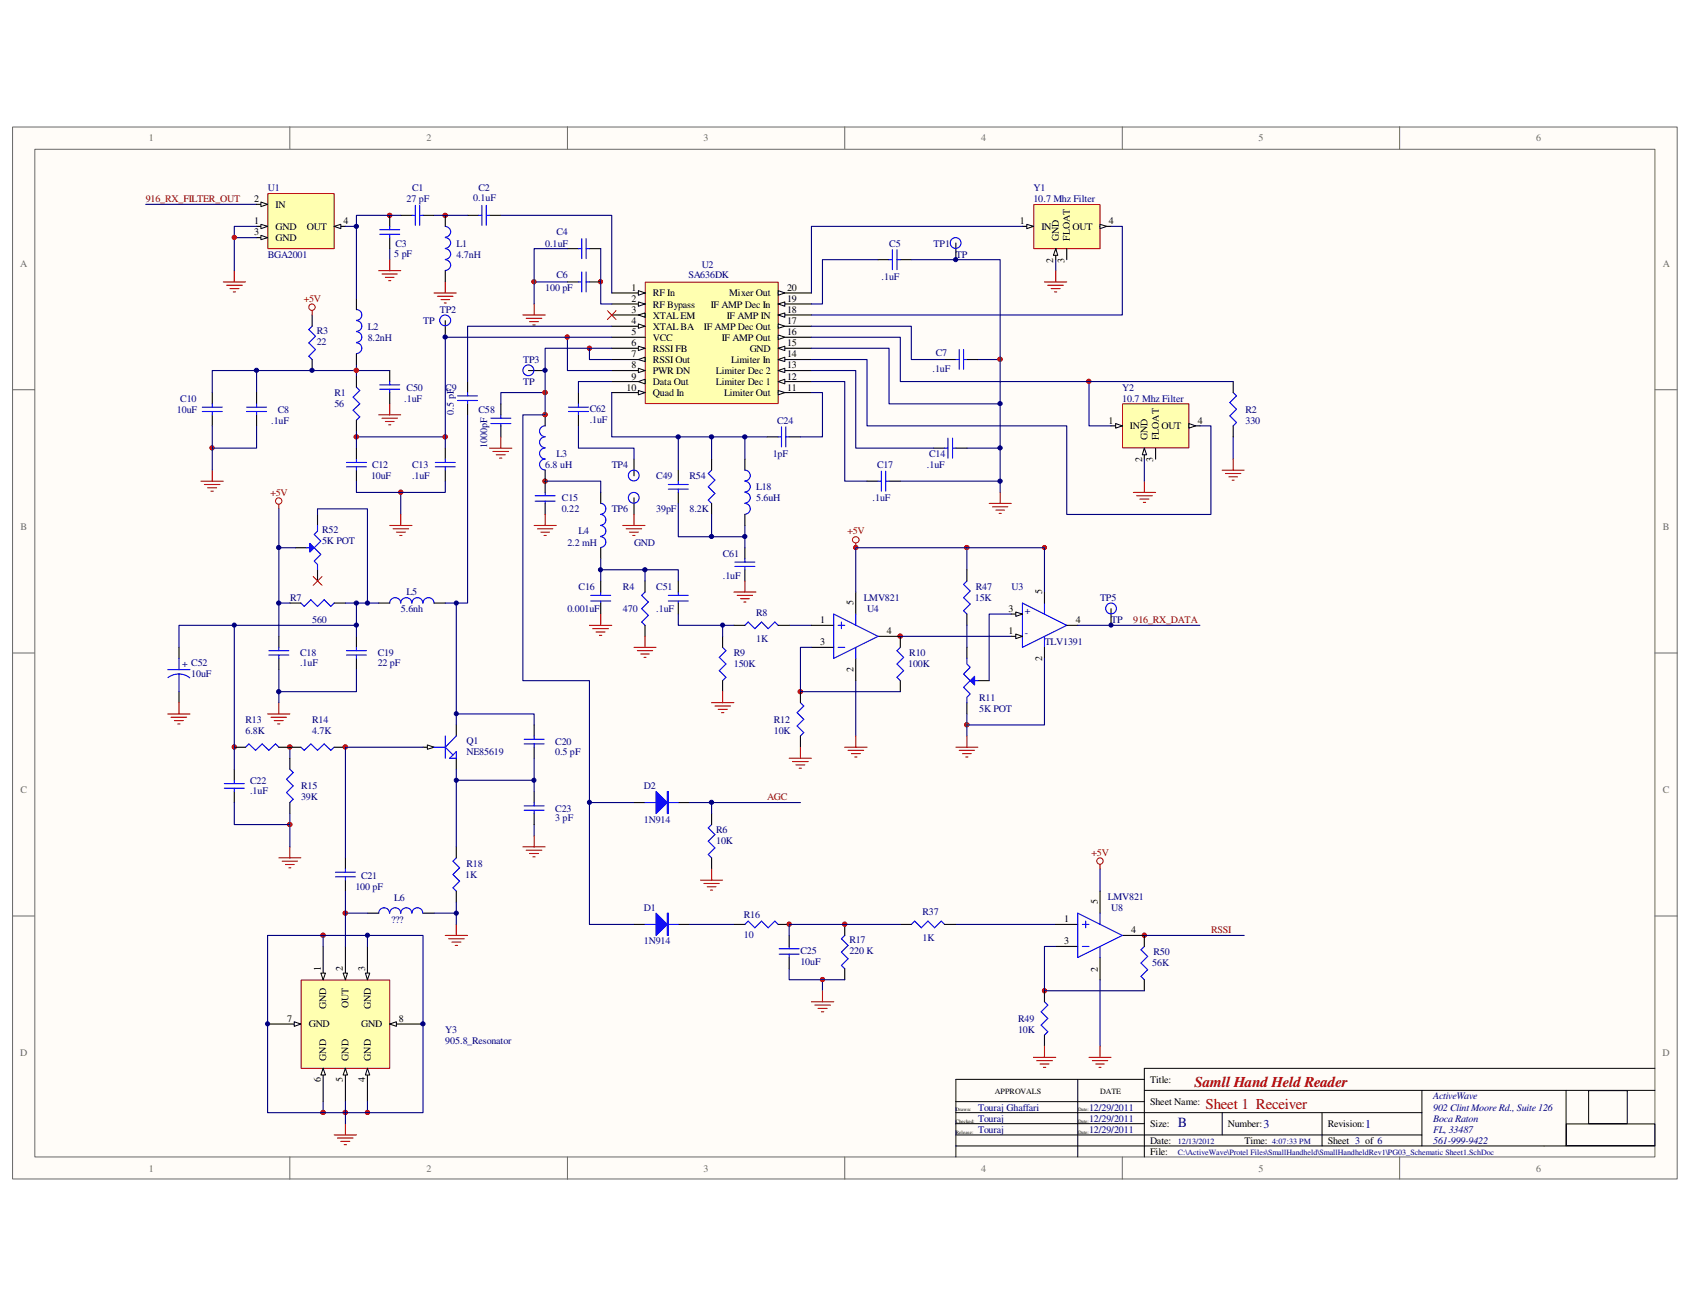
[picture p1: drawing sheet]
<svg xmlns="http://www.w3.org/2000/svg" width="279mm" height="216mm" viewBox="0 0 279 216" stroke-linecap="round" stroke-linejoin="round" font-family="sans-serif">
<defs><g id="words">
<g font-size="2.5" fill="#800000">
<text x="197.5" y="179.7">Samll Hand Held Reader</text>
<text x="199.3" y="183.4">Sheet 1 Receiver</text>
</g>
<text font-size="2.3" fill="#000080" x="194.7" y="186.4">B</text>
<g font-size="2" fill="#000080">
<text x="208.9" y="186.4">3</text>
<text x="225.7" y="186.4">1</text>
</g>
<g font-size="1.7" fill="#696969">
<text x="24.6" y="23.4">1</text>
<text x="70.5" y="23.4">2</text>
<text x="116.3" y="23.4">3</text>
<text x="162.2" y="23.4">4</text>
<text x="208.1" y="23.4">5</text>
<text x="254" y="23.4">6</text>
<text x="3.3" y="44.2">A</text>
<text x="274.9" y="44.2">A</text>
<text x="3.4" y="87.6">B</text>
<text x="274.9" y="87.6">B</text>
<text x="3.4" y="131.1">C</text>
<text x="274.9" y="131.1">C</text>
<text x="3.3" y="174.6">D</text>
<text x="274.9" y="174.6">D</text>
<text x="24.6" y="193.7">1</text>
<text x="70.5" y="193.7">2</text>
<text x="116.3" y="193.7">3</text>
<text x="162.2" y="193.7">4</text>
<text x="208.1" y="193.7">5</text>
<text x="254" y="193.7">6</text>
</g>
<g font-size="1.7" fill="#800000">
<text x="24.1" y="33.4">916_RX_FILTER_OUT</text>
<text x="187.4" y="103">916_RX_DATA</text>
<text x="126.8" y="132.3">AGC</text>
<text x="200.2" y="154.3">RSSI</text>
</g>
<g font-size="1.7">
<text x="42" y="33.4">2</text>
<text x="45.6" y="34.3">IN</text>
<text x="42" y="37.1">1</text>
<text x="42" y="38.9">3</text>
<text x="45.6" y="38">GND</text>
<text x="45.6" y="39.8">GND</text>
<text x="50.7" y="38">OUT</text>
<text x="56.8" y="37.1">4</text>
<text x="168.6" y="37.1">1</text>
<text x="172.2" y="38">IN</text>
<text x="175" y="39.8" transform="rotate(-90 175 39.8)">GND</text>
<text x="176.9" y="39.8" transform="rotate(-90 176.9 39.8)">FLOAT</text>
<text x="177.3" y="38">OUT</text>
<text x="183.3" y="37.1">4</text>
<text x="174.1" y="43.4" transform="rotate(-90 174.1 43.4)">2</text>
<text x="176" y="43.4" transform="rotate(-90 176 43.4)">3</text>
<text x="104.4" y="48.1">1</text>
<text x="104.4" y="49.9">2</text>
<text x="104.4" y="51.7">3</text>
<text x="104.4" y="53.6">4</text>
<text x="107.9" y="49">RF In</text>
<text x="107.9" y="50.8">RF Bypass</text>
<text x="107.9" y="52.7">XTAL EM</text>
<text x="117.5" y="50.8">IF AMP Dec In</text>
<text x="120.1" y="52.7">IF AMP IN</text>
<text x="120.6" y="49">Mixer Out</text>
<text x="130.1" y="53.6">17</text>
<text x="130.1" y="51.7">18</text>
<text x="130.1" y="49.9">19</text>
<text x="130.1" y="48.1">20</text>
<text x="104.4" y="55.4">5</text>
<text x="104.4" y="57.2">6</text>
<text x="104.4" y="59.1">7</text>
<text x="107.9" y="54.5">XTAL BA</text>
<text x="107.9" y="56.3">VCC</text>
<text x="107.9" y="58.2">RSSI FB</text>
<text x="107.9" y="60">RSSI Out</text>
<text x="116.4" y="54.5">IF AMP Dec Out</text>
<text x="119.3" y="56.3">IF AMP Out</text>
<text x="120.9" y="60">Limiter In</text>
<text x="124" y="58.2">GND</text>
<text x="130.1" y="55.4">16</text>
<text x="130.1" y="59.1">14</text>
<text x="130.1" y="57.2">15</text>
<text x="103.6" y="64.6">10</text>
<text x="104.4" y="60.9">8</text>
<text x="104.4" y="62.7">9</text>
<text x="107.9" y="61.8">PWR DN</text>
<text x="107.9" y="63.6">Data Out</text>
<text x="107.9" y="65.5">Quad In</text>
<text x="118.4" y="63.6">Limiter Dec 1</text>
<text x="118.4" y="61.8">Limiter Dec 2</text>
<text x="119.7" y="65.5">Limiter Out</text>
<text x="130.1" y="62.7">12</text>
<text x="130.1" y="60.9">13</text>
<text x="130.1" y="64.6">11</text>
<text x="183.3" y="70.1">1</text>
<text x="186.8" y="71">IN</text>
<text x="192" y="71">OUT</text>
<text x="198" y="70.1">4</text>
<text x="188.8" y="76.4" transform="rotate(-90 188.8 76.4)">2</text>
<text x="189.7" y="72.8" transform="rotate(-90 189.7 72.8)">GND</text>
<text x="190.6" y="76.4" transform="rotate(-90 190.6 76.4)">3</text>
<text x="191.6" y="72.8" transform="rotate(-90 191.6 72.8)">FLOAT</text>
<text x="141.1" y="100.1" transform="rotate(-90 141.1 100.1)">5</text>
<text x="166.8" y="101.2">3</text>
<text x="172.3" y="98.3" transform="rotate(-90 172.3 98.3)">5</text>
<text x="135.6" y="106.7">3</text>
<text x="135.6" y="103">1</text>
<text x="146.6" y="104.9">4</text>
<text x="166.8" y="104.9">1</text>
<text x="177.8" y="103">4</text>
<text x="141.1" y="111.2" transform="rotate(-90 141.1 111.2)">2</text>
<text x="172.3" y="109.3" transform="rotate(-90 172.3 109.3)">2</text>
<text x="181.5" y="149.5" transform="rotate(-90 181.5 149.5)">5</text>
<text x="175.9" y="152.4">1</text>
<text x="187" y="154.3">4</text>
<text x="53" y="160.5" transform="rotate(-90 53 160.5)">1</text>
<text x="56.7" y="160.5" transform="rotate(-90 56.7 160.5)">2</text>
<text x="60.4" y="160.5" transform="rotate(-90 60.4 160.5)">3</text>
<text x="175.9" y="156.1">3</text>
<text x="181.5" y="160.6" transform="rotate(-90 181.5 160.6)">2</text>
<text x="53.9" y="166.8" transform="rotate(-90 53.9 166.8)">GND</text>
<text x="57.6" y="166.7" transform="rotate(-90 57.6 166.7)">OUT</text>
<text x="61.3" y="166.8" transform="rotate(-90 61.3 166.8)">GND</text>
<text x="47.5" y="169">7</text>
<text x="51.1" y="169.8">GND</text>
<text x="59.7" y="169.8">GND</text>
<text x="65.9" y="169">8</text>
<text x="53" y="178.9" transform="rotate(-90 53 178.9)">6</text>
<text x="53.9" y="175.3" transform="rotate(-90 53.9 175.3)">GND</text>
<text x="56.7" y="178.9" transform="rotate(-90 56.7 178.9)">5</text>
<text x="57.6" y="175.3" transform="rotate(-90 57.6 175.3)">GND</text>
<text x="60.4" y="178.9" transform="rotate(-90 60.4 178.9)">4</text>
<text x="61.3" y="175.3" transform="rotate(-90 61.3 175.3)">GND</text>
<text x="190.2" y="179">Title:</text>
<text x="190.2" y="182.7">Sheet Name:</text>
<text x="190.2" y="186.4">Size:</text>
<text x="190.2" y="189.1">Date:</text>
<text x="190.2" y="190.9">File:</text>
<text x="203" y="186.4">Number:</text>
<text x="205.7" y="189.1">Time:</text>
<text x="219.5" y="186.4">Revision:</text>
<text x="219.5" y="189.1">Sheet 3 of 6</text>
</g>
<g font-size="1.7" fill="#000080">
<text x="44.3" y="31.6">U1</text>
<text x="67.2" y="33.4">27 pF</text>
<text x="68.1" y="31.6">C1</text>
<text x="78.2" y="33.2">0.1uF</text>
<text x="79.1" y="31.6">C2</text>
<text x="170.9" y="31.6">Y1</text>
<text x="170.9" y="33.4">10.7 Mhz Filter</text>
<text x="65.4" y="40.8">C3</text>
<text x="75.5" y="40.8">L1</text>
<text x="90.1" y="40.8">0.1uF</text>
<text x="92" y="38.9">C4</text>
<text x="147" y="40.8">C5</text>
<text x="154.3" y="40.8">TP1</text>
<text x="44.3" y="42.6">BGA2001</text>
<text x="65.2" y="42.4">5 pF</text>
<text x="75.5" y="42.6">4.7nH</text>
<text x="92" y="45.9">C6</text>
<text x="113.8" y="45.9">SA636DK</text>
<text x="116" y="44.2">U2</text>
<text x="145.8" y="46.2">.1uF</text>
<text x="158" y="42.6">TP</text>
<text x="70" y="53.6">TP</text>
<text x="72.7" y="51.7">TP2</text>
<text x="90.1" y="48.1">100 pF</text>
<text x="52.4" y="55.2">R3</text>
<text x="52.4" y="57.1">22</text>
<text x="60.8" y="54.5">L2</text>
<text x="60.8" y="56.3">8.2nH</text>
<text x="86.5" y="60">TP3</text>
<text x="154.7" y="58.9">C7</text>
<text x="55.3" y="65.5">R1</text>
<text x="67.2" y="64.6">C50</text>
<text x="73.6" y="64.6">C9</text>
<text x="86.5" y="63.6">TP</text>
<text x="154.2" y="61.4">.1uF</text>
<text x="185.5" y="64.6">Y2</text>
<text x="29.2" y="68.2">10uF</text>
<text x="29.8" y="66.4">C10</text>
<text x="44.8" y="70.1">.1uF</text>
<text x="45.9" y="68.2">C8</text>
<text x="55.3" y="67.3">56</text>
<text x="66.8" y="66.4">.1uF</text>
<text x="75.1" y="68.6" transform="rotate(-90 75.1 68.6)">0.5 pF</text>
<text x="79.1" y="68.2">C58</text>
<text x="97.5" y="68">C62</text>
<text x="97.5" y="69.8">.1uF</text>
<text x="128.5" y="70.1">C24</text>
<text x="185.5" y="66.4">10.7 Mhz Filter</text>
<text x="205.9" y="68.2">R2</text>
<text x="205.9" y="70.1">330</text>
<text x="61.5" y="77.4">C12</text>
<text x="68.1" y="77.4">C13</text>
<text x="80.6" y="74.1" transform="rotate(-90 80.6 74.1)">1000pF</text>
<text x="90.1" y="77.4">6.8 uH</text>
<text x="92" y="75.6">L3</text>
<text x="101.1" y="77.4">TP4</text>
<text x="127.8" y="75.6">1pF</text>
<text x="145" y="77.4">C17</text>
<text x="153.2" y="77.4">.1uF</text>
<text x="153.6" y="75.6">C14</text>
<text x="61.3" y="79.2">10uF</text>
<text x="68.1" y="79.2">.1uF</text>
<text x="92.9" y="82.9">C15</text>
<text x="108.5" y="79.2">C49</text>
<text x="114" y="79.2">R54</text>
<text x="125" y="81">L18</text>
<text x="125" y="82.9">5.6uH</text>
<text x="144.3" y="82.9">.1uF</text>
<text x="53.3" y="88.2">R52</text>
<text x="92.9" y="84.7">0.22</text>
<text x="95.6" y="88.3">L4</text>
<text x="101.1" y="84.7">TP6</text>
<text x="108.5" y="84.7">39pF</text>
<text x="114" y="84.7">8.2K</text>
<text x="53.3" y="90">5K POT</text>
<text x="93.8" y="90.2">2.2 mH</text>
<text x="104.8" y="90.2">GND</text>
<text x="119.5" y="92">C61</text>
<text x="119.5" y="95.7">.1uF</text>
<text x="48" y="99.4">R7</text>
<text x="66.3" y="101.2">5.6nh</text>
<text x="67.2" y="98.4">L5</text>
<text x="93.8" y="101.2">0.001uF</text>
<text x="95.6" y="97.5">C16</text>
<text x="103" y="97.5">R4</text>
<text x="103" y="101.2">470</text>
<text x="108.5" y="97.5">C51</text>
<text x="108.5" y="101.2">.1uF</text>
<text x="125" y="101.9">R8</text>
<text x="142.8" y="99.4">LMV821</text>
<text x="143.3" y="101.2">U4</text>
<text x="161.2" y="99.4">15K</text>
<text x="161.3" y="97.5">R47</text>
<text x="167.2" y="97.5">U3</text>
<text x="169.4" y="101.6">+</text>
<text x="181.9" y="99.4">TP5</text>
<text x="51.6" y="103">560</text>
<text x="125" y="106.1">1K</text>
<text x="169.4" y="105.2">-</text>
<text x="172.7" y="106.7">TLV1391</text>
<text x="183.7" y="103">TP</text>
<text x="30.1" y="110.3">+ C52</text>
<text x="31.6" y="112">10uF</text>
<text x="49.6" y="108.5">C18</text>
<text x="49.6" y="110.2">.1uF</text>
<text x="62.4" y="108.5">C19</text>
<text x="62.4" y="110.2">22 pF</text>
<text x="121.3" y="108.5">R9</text>
<text x="121.3" y="110.3">150K</text>
<text x="150.2" y="110.3">100K</text>
<text x="150.3" y="108.5">R10</text>
<text x="40.6" y="119.5">R13</text>
<text x="51.6" y="119.5">R14</text>
<text x="127.9" y="119.5">R12</text>
<text x="161.9" y="115.8">R11</text>
<text x="161.9" y="117.6">5K POT</text>
<text x="40.6" y="121.3">6.8K</text>
<text x="51.6" y="121.3">4.7K</text>
<text x="77.1" y="123">Q1</text>
<text x="77.1" y="124.8">NE85619</text>
<text x="91.8" y="123.1">C20</text>
<text x="91.8" y="124.8">0.5 pF</text>
<text x="127.9" y="121.3">10K</text>
<text x="41.4" y="129.6">C22</text>
<text x="41.4" y="131.2">.1uF</text>
<text x="49.8" y="130.5">R15</text>
<text x="106.5" y="130.5">D2</text>
<text x="49.8" y="132.3">39K</text>
<text x="91.8" y="134.2">C23</text>
<text x="91.8" y="135.8">3 pF</text>
<text x="106.5" y="136">1N914</text>
<text x="118.4" y="137.6">R6</text>
<text x="77.1" y="143.3">R18</text>
<text x="118.4" y="139.4">10K</text>
<text x="58.8" y="147.2">100 pF</text>
<text x="59.7" y="145.3">C21</text>
<text x="65.2" y="149">L6</text>
<text x="76.9" y="145.1">1K</text>
<text x="183.2" y="148.8">LMV821</text>
<text x="64.6" y="152.7">???</text>
<text x="106.5" y="150.6">D1</text>
<text x="123" y="151.7">R16</text>
<text x="123" y="155">10</text>
<text x="140.4" y="155.9">R17</text>
<text x="152.5" y="151.3">R37</text>
<text x="152.5" y="155.6">1K</text>
<text x="183.7" y="150.6">U8</text>
<text x="106.5" y="156.1">1N914</text>
<text x="132.3" y="157.8">C25</text>
<text x="132.3" y="159.6">10uF</text>
<text x="140.4" y="157.8">220 K</text>
<text x="190.5" y="159.8">56K</text>
<text x="190.7" y="157.9">R50</text>
<text x="73.6" y="170.8">Y3</text>
<text x="73.6" y="172.6">905.8_Resonator</text>
<text x="168.3" y="169">R49</text>
<text x="168.3" y="170.8">10K</text>
<text x="161.7" y="183.6">Touraj Ghaffari</text>
<text x="161.7" y="185.4">Touraj</text>
<text x="180" y="183.6">12/29/2011</text>
<text x="180" y="185.4">12/29/2011</text>
<text x="236.9" y="181.7">ActiveWave</text>
<text x="236.9" y="183.6">902 Clint Moore Rd., Suite 126</text>
<text x="236.9" y="185.4">Boca Raton</text>
<text x="161.7" y="187.2">Touraj</text>
<text x="180" y="187.2">12/29/2011</text>
<text x="236.9" y="187.2">FL, 33487</text>
<text x="236.9" y="189.1">561-999-9422</text>
</g>
<g font-size="1.7" fill="#bf0000">
<text x="50.2" y="49.9">+5V</text>
<text x="44.7" y="82">+5V</text>
<text x="140.1" y="88.3">+5V</text>
<text x="180.5" y="141.5">+5V</text>
</g>
<g font-size="1.3">
<text x="164.5" y="180.9">APPROVALS</text>
<text x="181.9" y="180.9">DATE</text>
</g>
<g font-size="1.3" fill="#000080">
<text x="194.7" y="189.1">12/13/2012</text>
<text x="194.7" y="191">C:\ActiveWave\Protel Files\SmallHandheld\SmallHandheldRev1\PG03_Schematic Sheet1.SchDoc</text>
<text x="210.3" y="189.1">4:07:33 PM</text>
</g>
<g font-size=".8">
<text x="158" y="183.7">Drawn:</text>
<text x="158" y="185.6">Checked:</text>
<text x="178.2" y="183.7">Date:</text>
<text x="178.2" y="185.6">Date:</text>
<text x="158" y="187.4">Release:</text>
<text x="178.2" y="187.4">Date:</text>
</g>
</g></defs>
<path d="M2.1 21h275.2v173.9h-275.2z" fill="#fffcf8"/>
<path d="M2.1 21h275.2v173.9h-275.2z" fill="none" stroke="#696969" stroke-width=".17"/>
<path d="M5.8 24.7h267.8v166.6h-267.8z" fill="#fffcf8"/>
<g fill="none" stroke="#696969" stroke-width=".17">
<path d="M5.8 24.7h267.8v166.6h-267.8zM47.9 21v3.6M93.8 21v3.6M139.7 21v3.6M185.5 21v3.6M231.4 21v3.6M2.1 64.4h3.6M273.6 64.4h3.7M2.1 107.9h3.6M273.6 107.9h3.7M2.1 151.4h3.6M273.6 151.4h3.7"/>
<path d="M47.9 191.3v3.6M93.8 191.3v3.6M139.7 191.3v3.6M185.5 191.3v3.6M231.4 191.3v3.6"/>
</g>
<circle cx="35.1" cy="74" r=".33" fill="#000080"/>
<circle cx="35.1" cy="74" r=".33" fill="none" stroke="#000080" stroke-width=".17"/>
<circle cx="38.7" cy="123.5" r=".34" fill="#000080"/>
<circle cx="38.7" cy="123.5" r=".34" fill="none" stroke="#000080" stroke-width=".17"/>
<circle cx="38.7" cy="39.2" r=".34" fill="#000080"/>
<circle cx="38.7" cy="39.2" r=".34" fill="none" stroke="#000080" stroke-width=".17"/>
<circle cx="47.9" cy="136.3" r=".35" fill="#000080"/>
<circle cx="47.9" cy="136.3" r=".35" fill="none" stroke="#000080" stroke-width=".17"/>
<circle cx="47.9" cy="123.5" r=".35" fill="#000080"/>
<circle cx="47.9" cy="123.5" r=".35" fill="none" stroke="#000080" stroke-width=".17"/>
<circle cx="53.4" cy="183.9" r=".35" fill="#000080"/>
<circle cx="53.4" cy="183.9" r=".35" fill="none" stroke="#000080" stroke-width=".17"/>
<circle cx="53.4" cy="154.6" r=".35" fill="#000080"/>
<circle cx="53.4" cy="154.6" r=".35" fill="none" stroke="#000080" stroke-width=".17"/>
<circle cx="57.1" cy="183.9" r=".35" fill="#000080"/>
<circle cx="57.1" cy="183.9" r=".35" fill="none" stroke="#000080" stroke-width=".17"/>
<circle cx="57.1" cy="151" r=".35" fill="#000080"/>
<circle cx="57.1" cy="151" r=".35" fill="none" stroke="#000080" stroke-width=".17"/>
<circle cx="57.1" cy="123.5" r=".35" fill="#000080"/>
<circle cx="57.1" cy="123.5" r=".35" fill="none" stroke="#000080" stroke-width=".17"/>
<circle cx="58.9" cy="72.2" r=".35" fill="#000080"/>
<circle cx="58.9" cy="72.2" r=".35" fill="none" stroke="#000080" stroke-width=".17"/>
<circle cx="58.9" cy="61.2" r=".34" fill="#000080"/>
<circle cx="58.9" cy="61.2" r=".34" fill="none" stroke="#000080" stroke-width=".17"/>
<circle cx="60.7" cy="183.9" r=".34" fill="#000080"/>
<circle cx="60.7" cy="183.9" r=".34" fill="none" stroke="#000080" stroke-width=".17"/>
<circle cx="64.4" cy="35.6" r=".35" fill="#000080"/>
<circle cx="64.4" cy="35.6" r=".35" fill="none" stroke="#000080" stroke-width=".17"/>
<circle cx="66.3" cy="81.4" r=".34" fill="#000080"/>
<circle cx="66.3" cy="81.4" r=".34" fill="none" stroke="#000080" stroke-width=".17"/>
<circle cx="73.6" cy="72.2" r=".35" fill="#000080"/>
<circle cx="73.6" cy="72.2" r=".35" fill="none" stroke="#000080" stroke-width=".17"/>
<circle cx="73.6" cy="35.6" r=".35" fill="#000080"/>
<circle cx="73.6" cy="35.6" r=".35" fill="none" stroke="#000080" stroke-width=".17"/>
<circle cx="88.3" cy="46.6" r=".33" fill="#000080"/>
<circle cx="88.3" cy="46.6" r=".33" fill="none" stroke="#000080" stroke-width=".17"/>
<circle cx="90.1" cy="79.5" r=".35" fill="#000080"/>
<circle cx="90.1" cy="79.5" r=".35" fill="none" stroke="#000080" stroke-width=".17"/>
<circle cx="90.1" cy="68.5" r=".35" fill="#000080"/>
<circle cx="90.1" cy="68.5" r=".35" fill="none" stroke="#000080" stroke-width=".17"/>
<circle cx="90.1" cy="64.9" r=".35" fill="#000080"/>
<circle cx="90.1" cy="64.9" r=".35" fill="none" stroke="#000080" stroke-width=".17"/>
<circle cx="93.8" cy="55.7" r=".34" fill="#000080"/>
<circle cx="93.8" cy="55.7" r=".34" fill="none" stroke="#000080" stroke-width=".17"/>
<circle cx="97.4" cy="57.6" r=".34" fill="#000080"/>
<circle cx="97.4" cy="57.6" r=".34" fill="none" stroke="#000080" stroke-width=".17"/>
<circle cx="99.3" cy="46.6" r=".33" fill="#000080"/>
<circle cx="99.3" cy="46.6" r=".33" fill="none" stroke="#000080" stroke-width=".17"/>
<circle cx="130.5" cy="152.8" r=".34" fill="#000080"/>
<circle cx="130.5" cy="152.8" r=".34" fill="none" stroke="#000080" stroke-width=".17"/>
<circle cx="132.3" cy="114.3" r=".35" fill="#000080"/>
<circle cx="132.3" cy="114.3" r=".35" fill="none" stroke="#000080" stroke-width=".17"/>
<circle cx="136" cy="161.9" r=".34" fill="#000080"/>
<circle cx="136" cy="161.9" r=".34" fill="none" stroke="#000080" stroke-width=".17"/>
<circle cx="139.7" cy="152.8" r=".34" fill="#000080"/>
<circle cx="139.7" cy="152.8" r=".34" fill="none" stroke="#000080" stroke-width=".17"/>
<circle cx="141.5" cy="90.5" r=".34" fill="#000080"/>
<circle cx="141.5" cy="90.5" r=".34" fill="none" stroke="#000080" stroke-width=".17"/>
<circle cx="148.8" cy="105.2" r=".35" fill="#000080"/>
<circle cx="148.8" cy="105.2" r=".35" fill="none" stroke="#000080" stroke-width=".17"/>
<circle cx="159.8" cy="119.8" r=".35" fill="#000080"/>
<circle cx="159.8" cy="119.8" r=".35" fill="none" stroke="#000080" stroke-width=".17"/>
<circle cx="159.8" cy="90.5" r=".35" fill="#000080"/>
<circle cx="159.8" cy="90.5" r=".35" fill="none" stroke="#000080" stroke-width=".17"/>
<circle cx="165.3" cy="59.4" r=".35" fill="#000080"/>
<circle cx="165.3" cy="59.4" r=".35" fill="none" stroke="#000080" stroke-width=".17"/>
<circle cx="172.7" cy="163.8" r=".34" fill="#000080"/>
<circle cx="172.7" cy="163.8" r=".34" fill="none" stroke="#000080" stroke-width=".17"/>
<circle cx="180" cy="63" r=".34" fill="#000080"/>
<circle cx="180" cy="63" r=".34" fill="none" stroke="#000080" stroke-width=".17"/>
<circle cx="189.2" cy="154.6" r=".34" fill="#000080"/>
<circle cx="189.2" cy="154.6" r=".34" fill="none" stroke="#000080" stroke-width=".17"/>
<g fill="none" stroke="#000" stroke-width=".17">
<path d="M178.2 178.4v12.9M189.2 178.4h-31.2v12.9M273.6 176.6h-84.4v3.7M158 183.9h77.1M158 189.4h115.6M158 187.6h77.1M158 182.1h31.2M158 185.8h31.2M202.1 183.9v3.7M218.6 183.9v5.5M235.1 180.3v9.1M258.9 180.3h-69.7v11"/>
<path d="M259 185.8h14.6v3.6h-14.6zM262.6 180.3h6.4v5.5h-6.4zM273.6 180.3h-14.7v9.1"/>
</g>
<circle cx="97.4" cy="57.6" r=".34" fill="#f00"/>
<circle cx="97.4" cy="57.6" r=".34" fill="none" stroke="#f00" stroke-width=".17"/>
<circle cx="99.3" cy="46.6" r=".33" fill="#f00"/>
<circle cx="99.3" cy="46.6" r=".33" fill="none" stroke="#f00" stroke-width=".17"/>
<path d="M42.4 61.3v3.6M203.9 72.2v3.7" fill="none" stroke="#000080" stroke-width=".18"/>
<circle cx="148.8" cy="105.2" r=".35" fill="#f00"/>
<circle cx="148.8" cy="105.2" r=".35" fill="none" stroke="#f00" stroke-width=".17"/>
<circle cx="159.8" cy="90.5" r=".35" fill="#f00"/>
<circle cx="159.8" cy="90.5" r=".35" fill="none" stroke="#f00" stroke-width=".17"/>
<path d="M58.9 72.2h14.7M159.9 90.6v3.6M141.5 112.5v9.2" fill="none" stroke="#000080" stroke-width=".18"/>
<circle cx="73.6" cy="35.6" r=".35" fill="#f00"/>
<circle cx="73.6" cy="35.6" r=".35" fill="none" stroke="#f00" stroke-width=".17"/>
<path d="M24.1 33.8h18.3M64.4 41.1v1.8" fill="none" stroke="#000080" stroke-width=".18"/>
<circle cx="64.4" cy="35.6" r=".35" fill="#f00"/>
<circle cx="64.4" cy="35.6" r=".35" fill="none" stroke="#f00" stroke-width=".17"/>
<circle cx="90.1" cy="79.5" r=".35" fill="#f00"/>
<circle cx="90.1" cy="79.5" r=".35" fill="none" stroke="#f00" stroke-width=".17"/>
<path d="M47.9 123.5v1.8" fill="none" stroke="#000080" stroke-width=".18"/>
<circle cx="47.9" cy="123.5" r=".35" fill="#f00"/>
<circle cx="47.9" cy="123.5" r=".35" fill="none" stroke="#f00" stroke-width=".17"/>
<path d="M75.4 129h12.9" fill="none" stroke="#000080" stroke-width=".18"/>
<circle cx="38.7" cy="123.5" r=".34" fill="#f00"/>
<circle cx="38.7" cy="123.5" r=".34" fill="none" stroke="#f00" stroke-width=".17"/>
<path d="M148.8 79.5h16.6M159.9 74.1h5.5M66.3 81.4v3.6M88.3 136.3v1.9" fill="none" stroke="#000080" stroke-width=".18"/>
<circle cx="132.3" cy="114.3" r=".35" fill="#f00"/>
<circle cx="132.3" cy="114.3" r=".35" fill="none" stroke="#f00" stroke-width=".17"/>
<path d="M88.3 46.6h5.5M174.5 42.9v1.8M130.5 103.4h3.7M136 162v1.8" fill="none" stroke="#000080" stroke-width=".18"/>
<circle cx="88.3" cy="46.6" r=".33" fill="#f00"/>
<circle cx="88.3" cy="46.6" r=".33" fill="none" stroke="#f00" stroke-width=".17"/>
<circle cx="35.1" cy="74" r=".33" fill="#f00"/>
<circle cx="35.1" cy="74" r=".33" fill="none" stroke="#f00" stroke-width=".17"/>
<circle cx="136" cy="161.9" r=".34" fill="#f00"/>
<circle cx="136" cy="161.9" r=".34" fill="none" stroke="#f00" stroke-width=".17"/>
<circle cx="47.9" cy="136.3" r=".35" fill="#f00"/>
<circle cx="47.9" cy="136.3" r=".35" fill="none" stroke="#f00" stroke-width=".17"/>
<path d="M161.7 59.4h3.7" fill="none" stroke="#000080" stroke-width=".18"/>
<circle cx="66.3" cy="81.4" r=".34" fill="#f00"/>
<circle cx="66.3" cy="81.4" r=".34" fill="none" stroke="#f00" stroke-width=".17"/>
<circle cx="141.5" cy="90.5" r=".34" fill="#f00"/>
<circle cx="141.5" cy="90.5" r=".34" fill="none" stroke="#f00" stroke-width=".17"/>
<g fill="none" stroke="#00f" stroke-width=".18">
<path d="M68.1 35.6h.6M68.7 34v3.3M69.4 35.6h.5M69.4 34v3.3M158 59.4h.6M158.6 57.8v3.2M159.3 59.4h.6M159.3 57.8v3.2M145.2 79.5h.5M145.7 77.9v3.3M146.4 79.5h.6M146.4 77.9v3.3"/>
<path d="M156.2 74.1h.5M156.7 72.4v3.3M157.5 74.1h.5M157.5 72.4v3.3M64.4 99.7a.91 .91 0 0 1 .9-.9 .91 .91 0 0 1 1 .9 .91 .91 0 0 1 .9-.9 .91 .91 0 0 1 .9 .9M68.1 99.7a.89 .89 0 0 1 .9-.9 .89 .89 0 0 1 .9 .9M69.9 99.7a.91 .91 0 0 1 .9-.9 .91 .91 0 0 1 1 .9M88.5 82h3.3M88.5 82.8h3.3M90.1 81.4v.6M90.1 82.8v.4M75.4 141.8l-.5 .6 1.1 1.1-1.1 1.1 1.1 1.1-1.1 1.1 .5 .5"/>
</g>
<g fill="none" stroke="#000" stroke-width=".18">
<path d="M66.3 35.6h1.8M69.9 35.6h1.9M156.2 59.4h1.8M159.9 59.4h1.8M90.1 79.5v1.9M143.3 79.5h1.9M147 79.5h1.8M154.3 74.1h1.9M158 74.1h1.9M62.6 99.7h1.8M71.8 99.7h1.8M90.1 83.2v1.8"/>
<path d="M75.4 140v1.8M75.4 147.3v1.8"/>
</g>
<path d="M106.7 46.7h22v20h-22z" fill="#ffffb0"/>
<path d="M106.7 46.7h22v20h-22z" fill="none" stroke="#800000" stroke-width=".17"/>
<path d="M101.1 48.4h5.5" fill="none" stroke="#000" stroke-width=".18"/>
<path d="M105.5 48l1.1 .4-1.1 .4z" fill="#fffcf8"/>
<path d="M105.5 48l1.1 .4-1.1 .4z" fill="none" stroke="#000" stroke-width=".17"/>
<path d="M101.1 50.2h5.5" fill="none" stroke="#000" stroke-width=".18"/>
<path d="M105.5 49.9l1.1 .3-1.1 .4z" fill="#fffcf8"/>
<path d="M105.5 49.9l1.1 .3-1.1 .4z" fill="none" stroke="#000" stroke-width=".17"/>
<path d="M101.1 52.1h5.5" fill="none" stroke="#000" stroke-width=".18"/>
<path d="M105.5 52.1l1.1-.4v.8z" fill="#fffcf8"/>
<path d="M105.5 52.1l1.1-.4v.8z" fill="none" stroke="#000" stroke-width=".17"/>
<path d="M101.1 53.9h5.5" fill="none" stroke="#000" stroke-width=".18"/>
<path d="M105.5 53.6l1.1 .3-1.1 .4z" fill="#fffcf8"/>
<path d="M105.5 53.6l1.1 .3-1.1 .4z" fill="none" stroke="#000" stroke-width=".17"/>
<path d="M101.1 55.8h5.5M101.1 57.6h5.5" fill="none" stroke="#000" stroke-width=".18"/>
<path d="M105.5 57.2l1.1 .4-1.1 .4z" fill="#fffcf8"/>
<path d="M105.5 57.2l1.1 .4-1.1 .4z" fill="none" stroke="#000" stroke-width=".17"/>
<path d="M101.1 59.4h5.5" fill="none" stroke="#000" stroke-width=".18"/>
<path d="M105.5 59.4l1.1-.3v.7z" fill="#fffcf8"/>
<path d="M105.5 59.4l1.1-.3v.7z" fill="none" stroke="#000" stroke-width=".17"/>
<path d="M101.1 61.3h5.5" fill="none" stroke="#000" stroke-width=".18"/>
<path d="M105.5 60.9l1.1 .4-1.1 .3z" fill="#fffcf8"/>
<path d="M105.5 60.9l1.1 .4-1.1 .3z" fill="none" stroke="#000" stroke-width=".17"/>
<path d="M101.1 63.1h5.5" fill="none" stroke="#000" stroke-width=".18"/>
<path d="M105.5 63.1l1.1-.4v.8z" fill="#fffcf8"/>
<path d="M105.5 63.1l1.1-.4v.8z" fill="none" stroke="#000" stroke-width=".17"/>
<path d="M101.1 64.9h5.5" fill="none" stroke="#000" stroke-width=".18"/>
<path d="M105.5 64.6l1.1 .3-1.1 .4z" fill="#fffcf8"/>
<path d="M105.5 64.6l1.1 .3-1.1 .4z" fill="none" stroke="#000" stroke-width=".17"/>
<path d="M128.7 64.9h5.5" fill="none" stroke="#000" stroke-width=".18"/>
<path d="M128.7 64.6l1.1 .3-1.1 .4z" fill="#fffcf8"/>
<path d="M128.7 64.6l1.1 .3-1.1 .4z" fill="none" stroke="#000" stroke-width=".17"/>
<path d="M128.7 63.1h5.5" fill="none" stroke="#000" stroke-width=".18"/>
<path d="M128.7 63.1l1.1-.4v.8z" fill="#fffcf8"/>
<path d="M128.7 63.1l1.1-.4v.8z" fill="none" stroke="#000" stroke-width=".17"/>
<path d="M128.7 61.3h5.5" fill="none" stroke="#000" stroke-width=".18"/>
<path d="M128.7 61.3l1.1-.4v.7z" fill="#fffcf8"/>
<path d="M128.7 61.3l1.1-.4v.7z" fill="none" stroke="#000" stroke-width=".17"/>
<path d="M128.7 59.4h5.5" fill="none" stroke="#000" stroke-width=".18"/>
<path d="M128.7 59.4l1.1-.3v.7z" fill="#fffcf8"/>
<path d="M128.7 59.4l1.1-.3v.7z" fill="none" stroke="#000" stroke-width=".17"/>
<path d="M128.7 57.6h5.5" fill="none" stroke="#000" stroke-width=".18"/>
<path d="M128.7 57.6l1.1-.4v.8z" fill="#fffcf8"/>
<path d="M128.7 57.6l1.1-.4v.8z" fill="none" stroke="#000" stroke-width=".17"/>
<path d="M128.7 55.8h5.5" fill="none" stroke="#000" stroke-width=".18"/>
<path d="M128.7 55.4l1.1 .4-1.1 .3z" fill="#fffcf8"/>
<path d="M128.7 55.4l1.1 .4-1.1 .3z" fill="none" stroke="#000" stroke-width=".17"/>
<path d="M128.7 53.9h5.5" fill="none" stroke="#000" stroke-width=".18"/>
<path d="M128.7 53.6l1.1 .3-1.1 .4z" fill="#fffcf8"/>
<path d="M128.7 53.6l1.1 .3-1.1 .4z" fill="none" stroke="#000" stroke-width=".17"/>
<path d="M128.7 52.1h5.5" fill="none" stroke="#000" stroke-width=".18"/>
<path d="M128.7 52.1l1.1-.4v.8z" fill="#fffcf8"/>
<path d="M128.7 52.1l1.1-.4v.8z" fill="none" stroke="#000" stroke-width=".17"/>
<path d="M128.7 50.2h5.5" fill="none" stroke="#000" stroke-width=".18"/>
<path d="M128.7 50.2l1.1-.3v.7z" fill="#fffcf8"/>
<path d="M128.7 50.2l1.1-.3v.7z" fill="none" stroke="#000" stroke-width=".17"/>
<path d="M128.7 48.4h5.5" fill="none" stroke="#000" stroke-width=".18"/>
<path d="M128.7 48l1.1 .4-1.1 .4z" fill="#fffcf8"/>
<path d="M128.7 48l1.1 .4-1.1 .4z" fill="none" stroke="#000" stroke-width=".17"/>
<g fill="none" stroke="#00f" stroke-width=".18">
<path d="M62.8 38.7h3.3M62.8 38h3.3M64.4 37.4v.6M64.4 38.7v.6M73.6 37.4a.89 .89 0 0 1 .9 .9 .89 .89 0 0 1-.9 .9M73.6 39.3a.89 .89 0 0 1 .9 .9 .89 .89 0 0 1-.9 .9M96.2 39.5v3.3M96.9 39.5v3.3M51.6 53.9l-.5 .6 1.1 1.1-1.1 1.1 1.1 1.1-1.1 1.1 .5 .5M58.9 51.2a.89 .89 0 0 1 .9 .9 .89 .89 0 0 1-.9 .9M58.9 53a.89 .89 0 0 1 .9 .9 .89 .89 0 0 1-.9 .9M58.9 54.8a.89 .89 0 0 1 .9 .9 .89 .89 0 0 1-.9 .9"/>
<path d="M58.9 56.7a.89 .89 0 0 1 .9 .9 .89 .89 0 0 1-.9 .9M73.6 41.1a.89 .89 0 0 1 .9 .9 .89 .89 0 0 1-.9 .9M73.6 42.9a.89 .89 0 0 1 .9 .9 .89 .89 0 0 1-.9 .9M95.6 41.1h.6M95.6 46.6h.6M96.2 45v3.3M96.9 41.1h.6M96.9 45v3.3M96.9 46.6h.6M147 42.9h.5M147.5 41.3v3.3M148.3 42.9h.5"/>
<path d="M148.3 41.3v3.3M33.4 68h3.3M33.4 67.3h3.3M35.1 66.8v.5M35.1 68v.6M57.3 77.2h3.3M57.3 76.5h3.3M58.9 64l.6 .6-1.1 1.1 1.1 1.1-1.1 1 1.1 1.1-.6 .6M58.9 75.9v.6M58.9 77.2v.5M62.8 64.3h3.3M62.8 63.6h3.3"/>
<path d="M64.4 63.1v.5M64.4 64.3v.6M72 77.2h3.3M72 76.5h3.3M73.6 75.9v.6M73.6 77.2v.5M75.6 65.4h3.4M75.6 66.2h3.4M77.3 64.9v.5M77.3 66.2v.6M90.1 75.9a.89 .89 0 0 0-.9 .9 .89 .89 0 0 0 .9 .9M90.1 74.1a.89 .89 0 0 0-.9 .9 .89 .89 0 0 0 .9 .9"/>
<path d="M90.1 72.2a.89 .89 0 0 0-.9 .9 .89 .89 0 0 0 .9 .9M90.1 70.4a.89 .89 0 0 0-.9 .9 .89 .89 0 0 0 .9 .9M203.9 64.9l.5 .5-1.1 1.1 1.1 1.1-1.1 1.1 1.1 1.1-.5 .6M97.7 98.4h3.3M97.7 99.4h3.3M99.3 83.2a.89 .89 0 0 1 .9 .9 .89 .89 0 0 1-.9 .9M99.3 85a.89 .89 0 0 1 .9 .9 .89 .89 0 0 1-.9 .9M99.3 86.9a.89 .89 0 0 1 .9 .9 .89 .89 0 0 1-.9 .8M99.3 88.7a.89 .89 0 0 1 .9 .9 .89 .89 0 0 1-.9 .9M99.3 97.9v.5M99.3 99.4v.3M106.6 97.9l-.5 .5 1.1 1.1-1.1 1.1 1.1 1.1-1.1 1.1 .5 .6"/>
<path d="M110.5 98.4h3.3M110.5 99.4h3.3M112.1 97.9v.5M112.1 99.4v.3M169 99.7l7.4 3.7-7.4 3.6zM172.7 99.7v1.8M44.4 108.3h3.4M44.4 107.6h3.4M46.1 107v.6M46.1 108.3v.5M57.3 108.3h3.3M57.3 107.6h3.3"/>
<path d="M58.9 107v.6M58.9 108.3v.5M119.5 107l.5 .6-1.1 1.1 1.1 1.1-1.1 1.1 1.1 1.1-.5 .5M123.1 103.4l.6-.6 1.1 1.1 1.1-1.1 1.1 1.1 1.1-1.1 .6 .6M148.8 107l-.5 .6 1.1 1.1-1.1 1.1 1.1 1.1-1.1 1.1 .5 .5M172.7 105.2v1.8M37.1 130.3h3.3M37.1 129.5h3.3M38.7 129v.5M38.7 130.3v.6M40.6 123.5l.5-.5 1.1 1 1.1-1 1.1 1 1.2-1 .5 .5M47.9 127.2l.6 .5-1.1 1.1 1.1 1.1-1.1 1.1 1.1 1.1-.6 .6"/>
<path d="M49.7 123.5l.6 .5 1.1-1 1.1 1 1.1-1 1.1 1 .5-.5M86.7 123h3.3M86.7 122.2h3.3M86.7 133.9h3.3M86.7 133.2h3.3M88.3 121.7v.5M88.3 123v.5M88.3 132.7v.5M88.3 133.9v.6M55.5 144.9h3.3M55.5 144.2h3.3M57.1 143.6v.6"/>
<path d="M57.1 144.9v.6M62.6 151a.87 .87 0 0 1 .9-.9 .87 .87 0 0 1 .9 .9M64.4 151a.91 .91 0 0 1 .9-.9 .91 .91 0 0 1 1 .9 .91 .91 0 0 1 .9-.9 .91 .91 0 0 1 .9 .9M68.1 151a.89 .89 0 0 1 .9-.9 .89 .89 0 0 1 .9 .9M123.1 152.8l.6-.5 1.1 1.1 1.1-1.1 1.1 1.1 1.1-1.1 .6 .5M128.8 157.7h3.3M128.8 156.8h3.3M130.5 156.5v.3M130.5 157.7v.6M139.7 154.6l-.6 .6 1.1 1.1-1.1 1.1 1.1 1.1-1.1 1.1 .6 .5"/>
</g>
<g fill="none" stroke="#000" stroke-width=".18">
<path d="M64.4 35.6v1.8M64.4 39.3v1.8M73.6 35.6v1.8M51.6 52.1v1.8M51.6 59.4v1.9M58.9 49.4v1.8M58.9 58.5v1.8M73.6 44.7v1.9M93.8 41.1h1.8M93.8 46.6h1.8M97.5 41.1h1.8M97.5 46.6h1.8"/>
<path d="M145.2 42.9h1.8M148.8 42.9h1.9M35.1 64.9v1.9M35.1 68.6v1.8M58.9 62.1v1.9M58.9 69.5v1.8M58.9 74.1v1.8M58.9 77.7v1.8M64.4 61.3v1.8M64.4 64.9v1.9M73.6 74.1v1.8M73.6 77.7v1.8"/>
<path d="M77.3 63.1v1.8M77.3 66.8v1.8M90.1 68.6v1.8M90.1 77.7v1.8M203.9 63.1v1.8M203.9 70.4v1.8M99.3 81.4v1.8M99.3 90.6v1.8M99.3 96.1v1.8M99.3 99.7v1.8M106.6 96.1v1.8M112.1 96.1v1.8"/>
<path d="M112.1 99.7v1.8M46.1 105.2v1.8M46.1 108.8v1.9M58.9 105.2v1.8M58.9 108.8v1.9M88.3 119.8v1.9M106.6 103.4v1.8M119.5 105.2v1.8M119.5 112.5v1.8M121.3 103.4h1.8M128.7 103.4h1.8M148.8 105.2v1.8"/>
<path d="M148.8 112.5v1.8M167.2 101.5h1.8M38.7 127.2v1.8M38.7 130.9v1.8M38.7 123.5h1.9M46.1 123.5h3.6M47.9 125.3v1.9M47.9 132.7v1.8M55.2 123.5h1.9M88.3 123.5v1.8M88.3 130.9v1.8M88.3 134.5v1.8"/>
<path d="M57.1 141.8v1.8M57.1 145.5v1.8M60.7 151h1.9M69.9 151h1.9M121.3 152.8h1.8M128.7 152.8h1.8M130.5 154.6v1.9M130.5 158.3v1.8M139.7 152.8v1.8M139.7 160.1v1.9"/>
</g>
<path d="M167.9 101.2l1.1 .3-1.1 .4z" fill="#fffcf8"/>
<path d="M167.9 101.2l1.1 .3-1.1 .4z" fill="none" stroke="#000" stroke-width=".17"/>
<path d="M167.2 105.2h1.8" fill="none" stroke="#000" stroke-width=".18"/>
<path d="M167.9 104.8l1.1 .4-1.1 .4z" fill="#fffcf8"/>
<path d="M167.9 104.8l1.1 .4-1.1 .4z" fill="none" stroke="#000" stroke-width=".17"/>
<path d="M77.3 35.6h1.8M80.9 35.6h1.9M42.4 64.9v1.9M42.4 68.6v1.8M47.9 99.7h1.8M55.2 99.7h1.9M172.7 97.9v1.8M132.3 114.3v1.9M172.7 107v1.8M176.4 103.4h1.8M69.9 123.5h1.9M132.3 121.7v1.8" fill="none" stroke="#000" stroke-width=".18"/>
<path d="M79.1 35.6h.6M79.7 34v3.3M80.4 35.6h.5M80.4 34v3.3M40.8 68h3.3M40.8 67.3h3.3M42.4 66.8v.5M42.4 68v.6M49.7 99.7l.6 .5 1.1-1.1 1.1 1.1 1.1-1.1 1.1 1.1 .5-.5M132.3 116.2l.6 .5-1.1 1.1 1.1 1.1-1.1 1.1 1.1 1.1-.6 .6" fill="none" stroke="#00f" stroke-width=".18"/>
<g fill="none" stroke="#bf0000" stroke-width=".18">
<path d="M36.9 46.6h3.7M37.5 47.2h2.5M38 47.7h1.5M38.6 48.3h.3M38.7 44.7v1.9M62.6 44.7h3.7M63.2 45.3h2.5M63.7 45.8h1.5M64.3 46.4h.3M64.4 42.9v1.8M71.8 48.4h3.6M72.3 49h2.6"/>
<path d="M72.9 49.5h1.4M73.4 50.1h.4M73.6 46.6v1.8M86.4 52.1h3.7M87 52.6h2.6M87.5 53.2h1.5M88.1 53.7h.4M88.3 50.2v1.9M172.7 46.6h3.7M173.2 47.2h2.6M173.8 47.7h1.5M174.3 48.3h.4"/>
<path d="M174.5 44.7v1.9M33.2 79.5h3.7M35.1 77.7v1.8M62.6 68.6h3.7M63.2 69.1h2.5M63.7 69.7h1.5M64.3 70.2h.3M64.4 66.8v1.8M189.2 79.5v1.9M202.1 77.7h3.6M202.6 78.3h2.5M203.2 78.8h1.4"/>
<path d="M203.7 79.4h.3M203.9 75.9v1.8M33.8 80.1h2.6M34.3 80.6h1.5M34.9 81.2h.4M64.4 86.9h3.7M65 87.4h2.6M65.5 88h1.5M66.1 88.5h.4M66.3 85v1.9M88.3 86.9h3.6M88.9 87.4h2.5"/>
<path d="M89.4 88h1.4M90 88.5h.3M90.1 85v1.9M163.5 83.2h3.7M164.1 83.8h2.5M164.6 84.3h1.5M165.2 84.9h.3M165.4 81.4v1.8M187.4 81.4h3.7M187.9 82h2.6M188.5 82.5h1.4M189 83.1h.4"/>
<path d="M44.2 118h3.7M44.8 118.6h2.6M45.3 119.1h1.5M45.9 119.7h.4M46.1 116.2v1.8M97.5 103.4h3.6M98 103.9h2.6M98.6 104.5h1.4M99.1 105h.4M99.3 101.5v1.9M104.8 107h3.7M105.4 107.6h2.5"/>
<path d="M105.9 108.1h1.5M106.5 108.7h.3M106.6 105.2v1.8M117.6 116.2h3.7M118.2 116.7h2.6M118.7 117.3h1.5M119.3 117.8h.4M119.5 114.3v1.9M47.9 140v1.8M86.4 140h3.7M88.3 138.2v1.8M130.5 125.3h3.7"/>
<path d="M131 125.9h2.6M131.6 126.4h1.5M132.1 127h.4M132.3 123.5v1.8M139.7 123.5h3.6M140.2 124h2.6M140.8 124.6h1.4M141.3 125.1h.4M141.5 121.7v1.8M158 123.5h3.7M158.6 124h2.5M159.1 124.6h1.5"/>
<path d="M159.7 125.1h.3M159.9 121.7v1.8M46.1 141.8h3.6M46.7 142.4h2.5M47.2 142.9h1.4M47.8 143.5h.3M73.6 154.6h3.7M74.2 155.2h2.6M74.7 155.7h1.5M75.3 156.3h.3M75.4 152.8v1.8M87 140.5h2.6"/>
<path d="M87.5 141.1h1.5M88.1 141.6h.4M134.2 165.6h3.6M134.7 166.2h2.6M135.3 166.7h1.4M135.8 167.3h.4M136 163.8v1.8"/>
</g>
<path d="M70.7 123.1l1.1 .4-1.1 .4z" fill="#fffcf8"/>
<path d="M70.7 123.1l1.1 .4-1.1 .4z" fill="none" stroke="#000" stroke-width=".17"/>
<path d="M141.5 97.9v3.6M75.4 119.8v1.9M134.2 107h3.6M134.2 103.4h3.6M141.5 108.8v3.7M145.2 105.2h3.6M159.9 107v1.8M159.9 116.2v1.8M161.7 112.5h1.8M75.4 125.3v1.9" fill="none" stroke="#000" stroke-width=".18"/>
<g fill="none" stroke="#00f" stroke-width=".18">
<path d="M137.8 101.5l7.4 3.7-7.4 3.6zM138.6 107h1.1M138.6 103.4h1.1M139.1 102.8v1.1M141.5 101.5v1.9M141.5 107v1.8M159.9 108.8v1l.5 .5-1.1 1.1 1.1 1.1-1.1 1.1 1.1 1.1-.5 .6v.9M160.4 112.5h1.3M71.8 123.5h1.8M73.6 123.5l1.3 1.3M73.6 121.7v3.6M74.3 125.3l1.1-1.1v1.1z"/>
<path d="M75.4 121.7l-1.8 1.8"/>
</g>
<path d="M46.1 83.4v.7M55.2 187.6h3.7M55.8 188.1h2.6M56.3 188.7h1.5M56.9 189.2h.4M57.1 185.8v1.8" fill="none" stroke="#bf0000" stroke-width=".18"/>
<circle cx="46.1" cy="82.8" r=".53" fill="none" stroke="#bf0000" stroke-width=".17"/>
<path d="M160.4 112.5l.7-.7v1.4z" fill="#00f"/>
<path d="M160.4 112.5l.7-.7v1.4zM106.6 152.8h5.5M110.3 151h.2v3.6h-.2z" fill="none" stroke="#00f" stroke-width=".18"/>
<path d="M104.8 152.8h1.8M112.1 152.8h1.9" fill="none" stroke="#000" stroke-width=".18"/>
<path d="M110.4 151v3.6" fill="none" stroke="#00f" stroke-width=".17"/>
<path d="M108.5 151l1.8 1.8-1.8 1.8z" fill="#00f"/>
<path d="M108.5 151l1.8 1.8-1.8 1.8z" fill="none" stroke="#00f" stroke-width=".18"/>
<path d="M93.8 55.8v5.5h7.3M114 152.8h7.3" fill="none" stroke="#000080" stroke-width=".18"/>
<circle cx="141.5" cy="89.2" r=".53" fill="none" stroke="#bf0000" stroke-width=".17"/>
<path d="M141.5 89.8v.8" fill="none" stroke="#bf0000" stroke-width=".18"/>
<path d="M44.3 32h10.9v9.1h-10.9z" fill="#ffffb0"/>
<path d="M44.3 32h10.9v9.1h-10.9z" fill="none" stroke="#800000" stroke-width=".17"/>
<path d="M55.2 37.4h1.9" fill="none" stroke="#000" stroke-width=".18"/>
<path d="M55.2 37.4l1.1-.3v.7z" fill="#fffcf8"/>
<path d="M55.2 37.4l1.1-.3v.7z" fill="none" stroke="#000" stroke-width=".17"/>
<path d="M42.4 37.4h1.8" fill="none" stroke="#000" stroke-width=".18"/>
<path d="M43.1 37.1l1.1 .3-1.1 .4z" fill="#fffcf8"/>
<path d="M43.1 37.1l1.1 .3-1.1 .4z" fill="none" stroke="#000" stroke-width=".17"/>
<path d="M42.4 33.8h1.8" fill="none" stroke="#000" stroke-width=".18"/>
<path d="M43.1 33.4l1.1 .4-1.1 .4z" fill="#fffcf8"/>
<path d="M43.1 33.4l1.1 .4-1.1 .4z" fill="none" stroke="#000" stroke-width=".17"/>
<path d="M42.4 39.3h1.8" fill="none" stroke="#000" stroke-width=".18"/>
<path d="M43.1 38.9l1.1 .4-1.1 .3z" fill="#fffcf8"/>
<path d="M43.1 38.9l1.1 .4-1.1 .3z" fill="none" stroke="#000" stroke-width=".17"/>
<path d="M38.7 39.3h3.7M42.4 37.4h-3.7v7.3M57.1 37.4h1.8M159.9 103.4v3.6" fill="none" stroke="#000080" stroke-width=".18"/>
<path d="M159.9 94.2v1.9M29.6 107v1.8M29.6 114.3v1.9M159.9 101.5v1.9" fill="none" stroke="#000" stroke-width=".18"/>
<path d="M159.9 96.1l-.6 .5 1.1 1.1-1.1 1.1 1.1 1.1-1.1 1.1 .6 .5M27.7 110.7h3.7M29.6 111.4l1.1 .2 .7 .5M29.6 111.4l-.8 .1-1 .5M29.6 108.8v1.9M29.6 111.4v2.9" fill="none" stroke="#00f" stroke-width=".18"/>
<path d="M27.7 118h3.7M28.3 118.6h2.6M28.8 119.1h1.5M29.4 119.7h.4M29.6 116.2v1.8" fill="none" stroke="#bf0000" stroke-width=".18"/>
<circle cx="189.2" cy="154.6" r=".34" fill="#f00"/>
<circle cx="189.2" cy="154.6" r=".34" fill="none" stroke="#f00" stroke-width=".17"/>
<path d="M181.9 162v10.9" fill="none" stroke="#000080" stroke-width=".18"/>
<circle cx="172.7" cy="163.8" r=".34" fill="#f00"/>
<circle cx="172.7" cy="163.8" r=".34" fill="none" stroke="#f00" stroke-width=".17"/>
<path d="M158 152.8h16.5M181.9 143.6v3.7M189.2 154.6h16.5" fill="none" stroke="#000080" stroke-width=".18"/>
<path d="M150.7 152.8l.5-.5 1.1 1.1 1.1-1.1 1.1 1.1 1.1-1.1 .6 .5M178.2 151l7.3 3.6-7.3 3.7zM178.9 156.5h1.1M178.9 152.8h1.1M179.5 152.3v1.1M181.9 151v1.8M181.9 156.5v1.8M189.2 156.5l-.6 .5 1.1 1.1-1.1 1.1 1.1 1.1-1.1 1.1 .6 .6M172.7 165.6l.5 .6-1.1 1.1 1.1 1.1-1.1 1.1 1.1 1.1-.5 .5" fill="none" stroke="#00f" stroke-width=".18"/>
<path d="M148.8 152.8h1.9M156.2 152.8h1.8M174.5 152.8h3.7M174.5 156.5h3.7M181.9 147.3v3.7M181.9 158.3v3.7M185.5 154.6h3.7v1.9M172.7 163.8v1.8M172.7 171.1v1.8M189.2 162v1.8" fill="none" stroke="#000" stroke-width=".18"/>
<path d="M181.9 142.9v.7M170.9 174.8h3.6M171.4 175.3h2.6M172 175.9h1.4M172.5 176.4h.4M172.7 172.9v1.9M180 174.8h3.7M180.6 175.3h2.5M181.1 175.9h1.5M181.7 176.4h.3M181.9 172.9v1.9" fill="none" stroke="#bf0000" stroke-width=".18"/>
<circle cx="181.8" cy="142.3" r=".52" fill="none" stroke="#bf0000" stroke-width=".17"/>
<path d="M49.8 162.1h14.6v14.5h-14.6z" fill="#ffffb0"/>
<path d="M49.8 162h14.6v14.6h-14.6z" fill="none" stroke="#800000" stroke-width=".17"/>
<path d="M53.4 156.5v5.5" fill="none" stroke="#000" stroke-width=".18"/>
<path d="M53 160.9h.8l-.4 1.1z" fill="#fffcf8"/>
<path d="M53 160.9h.8l-.4 1.1z" fill="none" stroke="#000" stroke-width=".17"/>
<path d="M57.1 156.5v5.5" fill="none" stroke="#000" stroke-width=".18"/>
<path d="M56.7 160.9h.7l-.3 1.1z" fill="#fffcf8"/>
<path d="M56.7 160.9h.7l-.3 1.1z" fill="none" stroke="#000" stroke-width=".17"/>
<path d="M60.7 156.5v5.5" fill="none" stroke="#000" stroke-width=".18"/>
<path d="M60.4 160.9h.7l-.4 1.1z" fill="#fffcf8"/>
<path d="M60.4 160.9h.7l-.4 1.1z" fill="none" stroke="#000" stroke-width=".17"/>
<path d="M60.7 176.6v5.5" fill="none" stroke="#000" stroke-width=".18"/>
<path d="M60.7 176.6l.4 1.1h-.7z" fill="#fffcf8"/>
<path d="M60.7 176.6l.4 1.1h-.7z" fill="none" stroke="#000" stroke-width=".17"/>
<path d="M57.1 176.6v5.5" fill="none" stroke="#000" stroke-width=".18"/>
<path d="M57.1 176.6l.3 1.1h-.7z" fill="#fffcf8"/>
<path d="M57.1 176.6l.3 1.1h-.7z" fill="none" stroke="#000" stroke-width=".17"/>
<path d="M53.4 176.6v5.5" fill="none" stroke="#000" stroke-width=".18"/>
<path d="M53.4 176.6l.4 1.1h-.8z" fill="#fffcf8"/>
<path d="M53.4 176.6l.4 1.1h-.8z" fill="none" stroke="#000" stroke-width=".17"/>
<path d="M64.4 169.3h5.5" fill="none" stroke="#000" stroke-width=".18"/>
<path d="M64.4 169.3l1.1-.4v.8z" fill="#fffcf8"/>
<path d="M64.4 169.3l1.1-.4v.8z" fill="none" stroke="#000" stroke-width=".17"/>
<path d="M44.2 169.3h5.5" fill="none" stroke="#000" stroke-width=".18"/>
<path d="M48.6 168.9l1.1 .4-1.1 .4z" fill="#fffcf8"/>
<path d="M48.6 168.9l1.1 .4-1.1 .4z" fill="none" stroke="#000" stroke-width=".17"/>
<path d="M53.4 182.1v1.8M60.7 182.1v1.8" fill="none" stroke="#000080" stroke-width=".18"/>
<path d="M170.9 33.9h11v7.2h-11z" fill="#ffffb0"/>
<path d="M170.9 33.8h11v7.3h-11z" fill="none" stroke="#800000" stroke-width=".17"/>
<path d="M169 37.4h1.9" fill="none" stroke="#000" stroke-width=".18"/>
<path d="M169.8 37.1l1.1 .3-1.1 .4z" fill="#fffcf8"/>
<path d="M169.8 37.1l1.1 .3-1.1 .4z" fill="none" stroke="#000" stroke-width=".17"/>
<path d="M174.5 41.1v1.8" fill="none" stroke="#000" stroke-width=".18"/>
<path d="M174.5 41.1l.4 1.1h-.7z" fill="#fffcf8"/>
<path d="M174.5 41.1l.4 1.1h-.7z" fill="none" stroke="#000" stroke-width=".17"/>
<path d="M181.9 37.4h1.8M176.4 41.1v1.8" fill="none" stroke="#000" stroke-width=".18"/>
<path d="M181.9 37.1l1.1 .3-1.1 .4z" fill="#fffcf8"/>
<path d="M181.9 37.1l1.1 .3-1.1 .4z" fill="none" stroke="#000" stroke-width=".17"/>
<path d="M185.6 66.8h11v7.2h-11z" fill="#ffffb0"/>
<path d="M185.6 66.8h11v7.2h-11z" fill="none" stroke="#800000" stroke-width=".17"/>
<path d="M183.7 70.4h1.8" fill="none" stroke="#000" stroke-width=".18"/>
<path d="M184.4 70l1.1 .4-1.1 .4z" fill="#fffcf8"/>
<path d="M184.4 70l1.1 .4-1.1 .4z" fill="none" stroke="#000" stroke-width=".17"/>
<path d="M189.2 74.1v1.8" fill="none" stroke="#000" stroke-width=".18"/>
<path d="M189.2 74.1l.4 1.1h-.8z" fill="#fffcf8"/>
<path d="M189.2 74.1l.4 1.1h-.8z" fill="none" stroke="#000" stroke-width=".17"/>
<path d="M191.1 74.1v1.8M196.6 70.4h1.8" fill="none" stroke="#000" stroke-width=".18"/>
<path d="M196.6 70l1.1 .4-1.1 .4z" fill="#fffcf8"/>
<path d="M196.6 70l1.1 .4-1.1 .4z" fill="none" stroke="#000" stroke-width=".17"/>
<path d="M180 63.1v7.3h3.7M189.2 75.9v3.6" fill="none" stroke="#000080" stroke-width=".18"/>
<circle cx="90.1" cy="68.5" r=".35" fill="#f00"/>
<circle cx="90.1" cy="68.5" r=".35" fill="none" stroke="#f00" stroke-width=".17"/>
<circle cx="172.7" cy="90.5" r=".34" fill="#f00"/>
<circle cx="172.7" cy="90.5" r=".34" fill="none" stroke="#f00" stroke-width=".17"/>
<circle cx="73.6" cy="72.2" r=".35" fill="#f00"/>
<circle cx="73.6" cy="72.2" r=".35" fill="none" stroke="#f00" stroke-width=".17"/>
<circle cx="58.9" cy="72.2" r=".35" fill="#f00"/>
<circle cx="58.9" cy="72.2" r=".35" fill="none" stroke="#f00" stroke-width=".17"/>
<circle cx="139.7" cy="152.8" r=".34" fill="#f00"/>
<circle cx="139.7" cy="152.8" r=".34" fill="none" stroke="#f00" stroke-width=".17"/>
<circle cx="130.5" cy="152.8" r=".34" fill="#f00"/>
<circle cx="130.5" cy="152.8" r=".34" fill="none" stroke="#f00" stroke-width=".17"/>
<circle cx="165.3" cy="59.4" r=".35" fill="#f00"/>
<circle cx="165.3" cy="59.4" r=".35" fill="none" stroke="#f00" stroke-width=".17"/>
<circle cx="159.8" cy="119.8" r=".35" fill="#f00"/>
<circle cx="159.8" cy="119.8" r=".35" fill="none" stroke="#f00" stroke-width=".17"/>
<circle cx="93.8" cy="55.7" r=".34" fill="#f00"/>
<circle cx="93.8" cy="55.7" r=".34" fill="none" stroke="#f00" stroke-width=".17"/>
<circle cx="38.7" cy="39.2" r=".34" fill="#f00"/>
<circle cx="38.7" cy="39.2" r=".34" fill="none" stroke="#f00" stroke-width=".17"/>
<circle cx="180" cy="63" r=".34" fill="#f00"/>
<circle cx="180" cy="63" r=".34" fill="none" stroke="#f00" stroke-width=".17"/>
<circle cx="57.1" cy="151" r=".35" fill="#f00"/>
<circle cx="57.1" cy="151" r=".35" fill="none" stroke="#f00" stroke-width=".17"/>
<circle cx="53.4" cy="154.6" r=".35" fill="#f00"/>
<circle cx="53.4" cy="154.6" r=".35" fill="none" stroke="#f00" stroke-width=".17"/>
<circle cx="53.4" cy="183.9" r=".35" fill="#f00"/>
<circle cx="53.4" cy="183.9" r=".35" fill="none" stroke="#f00" stroke-width=".17"/>
<circle cx="60.7" cy="183.9" r=".34" fill="#f00"/>
<circle cx="60.7" cy="183.9" r=".34" fill="none" stroke="#f00" stroke-width=".17"/>
<circle cx="57.1" cy="183.9" r=".35" fill="#f00"/>
<circle cx="57.1" cy="183.9" r=".35" fill="none" stroke="#f00" stroke-width=".17"/>
<circle cx="57.1" cy="123.5" r=".35" fill="#f00"/>
<circle cx="57.1" cy="123.5" r=".35" fill="none" stroke="#f00" stroke-width=".17"/>
<path d="M81.2 69.1h3.3M81.2 70h3.3M82.8 68.6v.5M82.8 70v.4" fill="none" stroke="#00f" stroke-width=".18"/>
<path d="M82.8 66.8v1.8M82.8 70.4v1.8" fill="none" stroke="#000" stroke-width=".18"/>
<path d="M80.9 74.1h3.7M81.5 74.6h2.6M82 75.2h1.5M82.6 75.7h.4M82.8 72.2v1.9" fill="none" stroke="#bf0000" stroke-width=".18"/>
<path d="M90.1 64.9h-7.3v1.9" fill="none" stroke="#000080" stroke-width=".18"/>
<circle cx="90.1" cy="64.9" r=".35" fill="#f00"/>
<circle cx="90.1" cy="64.9" r=".35" fill="none" stroke="#f00" stroke-width=".17"/>
<path d="M104.8 132.7h1.8M112.1 132.7h1.9" fill="none" stroke="#000" stroke-width=".18"/>
<path d="M106.6 132.7h5.5M110.3 130.9h.2v3.6h-.2z" fill="none" stroke="#00f" stroke-width=".18"/>
<path d="M110.4 130.9v3.6" fill="none" stroke="#00f" stroke-width=".17"/>
<path d="M108.5 130.9l1.8 1.8-1.8 1.8z" fill="#00f"/>
<g fill="none" stroke="#00f" stroke-width=".18">
<path d="M94 67.3h3.3M94 68h3.3M95.6 66.8v.5M95.6 68v.6M112.1 79.5v.6M117.6 77.7l-.5 .6 1.1 1.1-1.1 1.1 1.1 1.1-1.1 1.1 .5 .5M123.1 77.7a.89 .89 0 0 1 .9 .9 .89 .89 0 0 1-.9 .9M123.1 79.5a.89 .89 0 0 1 .9 .9 .89 .89 0 0 1-.9 .9M128.7 72.2h.5M129.2 70.6v3.3M129.9 72.2h.6M129.9 70.6v3.3"/>
<path d="M50.7 90.6h1.2M52.5 86.9v.9l-.6 .5 1.1 1.2-1.1 1.1 1.1 1.1-1.1 1.1 .6 .5v.9M110.5 80.9h3.3M110.5 80.1h3.3M112.1 80.9v.5M121.5 93.6h3.3M121.5 92.9h3.3M123.1 81.4a.89 .89 0 0 1 .9 .9 .89 .89 0 0 1-.9 .9M123.1 83.2a.89 .89 0 0 1 .9 .9 .89 .89 0 0 1-.9 .9M123.1 92.4v.5M123.1 93.6v.6M108.5 130.9l1.8 1.8-1.8 1.8z"/>
<path d="M117.6 136.3l-.5 .6 1.1 1.1-1.1 1.1 1.1 1.1-1.1 1.1 .5 .5"/>
<circle cx="73.6" cy="53" r=".9"/>
<circle cx="158" cy="40.2" r=".89"/>
<circle cx="87.4" cy="61.2" r=".9"/>
<circle cx="104.8" cy="78.6" r=".89"/>
<circle cx="104.8" cy="82.3" r=".89"/>
<circle cx="183.7" cy="100.6" r=".89"/>
</g>
<g fill="none" stroke="#000080" stroke-width=".18">
<path d="M66.3 35.6h-7.4v13.8M71.8 35.6h5.5M82.8 35.6h18.3v12.8M169 37.4h-34.8v11M183.7 37.4h1.8v14.7h-51.3M93.8 41.1h-5.5v9.1M97.5 57.6v1.8h3.6M99.3 41.1v9.1h1.8M101.1 57.6h-11v11h-3.7v43.9h11.1v40.3h7.3M101.1 53.9h-23.8v9.2M101.1 55.8h-27.5v18.3M134.2 53.9h16.5v5.5h5.5"/>
<path d="M134.2 55.8h14.6v7.3h55.1M134.2 59.4h9.1v11h33.1v14.6h23.8v-14.6h-1.8M145.2 42.9h-9.2v7.3h-1.8M150.7 42.9h14.7v23.9h-18.4v-9.2h-12.8M35.1 70.4v7.3M42.4 70.4v3.7h-7.3M58.9 79.5v1.9h14.7v-1.9M58.9 71.3v2.8M64.4 61.3h-29.3v3.6M77.3 68.6v31.1h-1.9M90.1 79.5h9.2v1.9M95.6 70.4v3.7h9.2v1.8"/>
<path d="M101.1 64.9v7.3h25.7M101.1 63.1h-5.5v1.8M112.1 72.2v5.5M117.6 72.2v3.7M123.1 72.2v3.7M134.2 63.1h5.5v16.4h3.6M134.2 61.3h7.3v12.8h12.8M134.2 64.9h1.8v7.3h-3.7M165.4 66.8v14.6M73.6 99.7h1.8v18.3M99.3 94.2h12.8v1.9M99.3 92.4v3.7"/>
<path d="M106.6 94.2v1.9M112.1 83.2v5.5h11v1.9M117.6 85v3.7M123.1 86.9v1.8M141.5 97.9v-7.3h31.2v7.3M46.1 110.7v5.5M58.9 110.7v3.6h-12.8M75.4 119.8v-1.8h12.9v1.8M112.1 101.5v1.9h9.2M119.5 103.4v1.8M134.2 107h-1.9v7.3h16.5M148.8 105.2h18.4"/>
<path d="M159.9 118v3.7M167.2 101.5h-3.7v11M172.7 108.8v11h-12.8M38.7 132.7v3.6h9.2M47.9 134.5v5.5M69.9 123.5h-12.8v18.3M75.4 127.2v12.8M88.3 125.3v5.6M97.5 132.7h7.3M114 132.7h18.3M117.6 132.7v1.8M44.2 154.6h25.7v29.3h-25.7z"/>
<path d="M53.4 154.6v1.9M57.1 147.3v9.2M57.1 151h3.6M60.7 154.6v1.9M71.8 151h3.6M75.4 149.1v3.7M148.8 152.8h-18.3v1.8M174.5 156.5h-1.8v7.3h16.5M130.5 160.1v1.9h9.2M57.1 182.1v3.7"/>
</g>
<g fill="none" stroke="#000" stroke-width=".18">
<path d="M73.6 53v2.8M158 40.2v2.7M87.4 61.3h2.7M95.6 64.9v1.9M95.6 68.6v1.8M104.8 75.9v2.8M112.1 77.7v1.8M117.6 75.9v1.8M123.1 75.9v1.8M126.8 72.2h1.9M130.5 72.2h1.8M48.9 90.6h1.8"/>
<path d="M52.5 85v1.9M52.5 94.2v1.9M104.8 82.3v2.7M112.1 81.4v1.8M117.6 83.2v1.8M123.1 85v1.9M123.1 90.6v1.8M123.1 94.2v1.9M183.7 100.6v2.8M117.6 134.5v1.8M117.6 141.8v1.8"/>
</g>
<g fill="none" stroke="#bf0000" stroke-width=".18">
<path d="M103 86.9h3.6M103.5 87.4h2.6M104.1 88h1.4M104.6 88.5h.4M104.8 85v1.9M121.3 97.9h3.7M121.9 98.4h2.5M122.4 99h1.5M123 99.5h.3M123.1 96.1v1.8M115.8 145.5h3.7M116.4 146h2.5"/>
<path d="M116.9 146.6h1.5M117.5 147.2h.3M117.6 143.6v1.9"/>
</g>
<path d="M100.4 51.4l1.5 1.4M101.9 51.4l-1.5 1.4" fill="none" stroke="#f00" stroke-width=".17"/>
<path d="M51.2 89.8l.7 .8-.7 .7z" fill="#00f"/>
<path d="M51.2 89.8l.7 .8-.7 .7z" fill="none" stroke="#00f" stroke-width=".18"/>
<path d="M58.9 60.3v1.8M46.1 99.7h1.8M46.1 84.1v21.1M46.1 90.6h2.8M52.5 85v-.9h8.2v15.6M57.1 99.7h5.5M38.7 103.4h-9.1v3.6M58.9 105.2v-1.8h-20.2v23.8" fill="none" stroke="#000080" stroke-width=".18"/>
<circle cx="51.6" cy="50.8" r=".53" fill="none" stroke="#bf0000" stroke-width=".17"/>
<path d="M51.6 51.4v.7" fill="none" stroke="#bf0000" stroke-width=".18"/>
<path d="M51.8 95.3l1.5 1.5M53.3 95.3l-1.5 1.5" fill="none" stroke="#f00" stroke-width=".17"/>
<circle cx="58.9" cy="61.2" r=".34" fill="#f00"/>
<circle cx="58.9" cy="61.2" r=".34" fill="none" stroke="#f00" stroke-width=".17"/>
<path d="M58.9 99.7v3.7M178.2 103.4h20.2" fill="none" stroke="#000080" stroke-width=".18"/>
<circle cx="38.7" cy="103.3" r=".34" fill="#000080"/>
<circle cx="38.7" cy="103.3" r=".34" fill="none" stroke="#000080" stroke-width=".17"/>
<circle cx="42.4" cy="61.2" r=".34" fill="#000080"/>
<circle cx="42.4" cy="61.2" r=".34" fill="none" stroke="#000080" stroke-width=".17"/>
<circle cx="44.2" cy="169.3" r=".34" fill="#000080"/>
<circle cx="44.2" cy="169.3" r=".34" fill="none" stroke="#000080" stroke-width=".17"/>
<circle cx="46.1" cy="114.3" r=".35" fill="#000080"/>
<circle cx="46.1" cy="114.3" r=".35" fill="none" stroke="#000080" stroke-width=".17"/>
<circle cx="46.1" cy="99.7" r=".35" fill="#000080"/>
<circle cx="46.1" cy="99.7" r=".35" fill="none" stroke="#000080" stroke-width=".17"/>
<circle cx="46.1" cy="90.5" r=".35" fill="#000080"/>
<circle cx="46.1" cy="90.5" r=".35" fill="none" stroke="#000080" stroke-width=".17"/>
<circle cx="51.6" cy="61.2" r=".35" fill="#000080"/>
<circle cx="51.6" cy="61.2" r=".35" fill="none" stroke="#000080" stroke-width=".17"/>
<circle cx="58.9" cy="103.3" r=".34" fill="#000080"/>
<circle cx="58.9" cy="103.3" r=".34" fill="none" stroke="#000080" stroke-width=".17"/>
<circle cx="58.9" cy="99.7" r=".35" fill="#000080"/>
<circle cx="58.9" cy="99.7" r=".35" fill="none" stroke="#000080" stroke-width=".17"/>
<circle cx="58.9" cy="37.4" r=".35" fill="#000080"/>
<circle cx="58.9" cy="37.4" r=".35" fill="none" stroke="#000080" stroke-width=".17"/>
<circle cx="60.7" cy="154.6" r=".34" fill="#000080"/>
<circle cx="60.7" cy="154.6" r=".34" fill="none" stroke="#000080" stroke-width=".17"/>
<circle cx="60.7" cy="99.7" r=".34" fill="#000080"/>
<circle cx="60.7" cy="99.7" r=".34" fill="none" stroke="#000080" stroke-width=".17"/>
<circle cx="69.9" cy="169.3" r=".35" fill="#000080"/>
<circle cx="69.9" cy="169.3" r=".35" fill="none" stroke="#000080" stroke-width=".17"/>
<circle cx="73.6" cy="55.7" r=".35" fill="#000080"/>
<circle cx="73.6" cy="55.7" r=".35" fill="none" stroke="#000080" stroke-width=".17"/>
<circle cx="75.4" cy="151" r=".34" fill="#000080"/>
<circle cx="75.4" cy="151" r=".34" fill="none" stroke="#000080" stroke-width=".17"/>
<circle cx="75.4" cy="129" r=".34" fill="#000080"/>
<circle cx="75.4" cy="129" r=".34" fill="none" stroke="#000080" stroke-width=".17"/>
<circle cx="75.4" cy="118" r=".34" fill="#000080"/>
<circle cx="75.4" cy="118" r=".34" fill="none" stroke="#000080" stroke-width=".17"/>
<circle cx="75.4" cy="99.7" r=".34" fill="#000080"/>
<circle cx="75.4" cy="99.7" r=".34" fill="none" stroke="#000080" stroke-width=".17"/>
<circle cx="88.3" cy="129" r=".34" fill="#000080"/>
<circle cx="88.3" cy="129" r=".34" fill="none" stroke="#000080" stroke-width=".17"/>
<circle cx="90.1" cy="61.2" r=".35" fill="#000080"/>
<circle cx="90.1" cy="61.2" r=".35" fill="none" stroke="#000080" stroke-width=".17"/>
<circle cx="97.4" cy="132.6" r=".34" fill="#000080"/>
<circle cx="97.4" cy="132.6" r=".34" fill="none" stroke="#000080" stroke-width=".17"/>
<circle cx="99.3" cy="94.2" r=".34" fill="#000080"/>
<circle cx="99.3" cy="94.2" r=".34" fill="none" stroke="#000080" stroke-width=".17"/>
<circle cx="106.6" cy="94.2" r=".35" fill="#000080"/>
<circle cx="106.6" cy="94.2" r=".35" fill="none" stroke="#000080" stroke-width=".17"/>
<circle cx="112.1" cy="72.2" r=".35" fill="#000080"/>
<circle cx="112.1" cy="72.2" r=".35" fill="none" stroke="#000080" stroke-width=".17"/>
<circle cx="117.6" cy="132.6" r=".35" fill="#000080"/>
<circle cx="117.6" cy="132.6" r=".35" fill="none" stroke="#000080" stroke-width=".17"/>
<circle cx="117.6" cy="88.7" r=".34" fill="#000080"/>
<circle cx="117.6" cy="88.7" r=".34" fill="none" stroke="#000080" stroke-width=".17"/>
<circle cx="117.6" cy="72.2" r=".35" fill="#000080"/>
<circle cx="117.6" cy="72.2" r=".35" fill="none" stroke="#000080" stroke-width=".17"/>
<circle cx="119.5" cy="103.3" r=".34" fill="#000080"/>
<circle cx="119.5" cy="103.3" r=".34" fill="none" stroke="#000080" stroke-width=".17"/>
<circle cx="123.1" cy="88.7" r=".34" fill="#000080"/>
<circle cx="123.1" cy="88.7" r=".34" fill="none" stroke="#000080" stroke-width=".17"/>
<circle cx="123.1" cy="72.2" r=".35" fill="#000080"/>
<circle cx="123.1" cy="72.2" r=".35" fill="none" stroke="#000080" stroke-width=".17"/>
<circle cx="158" cy="42.9" r=".34" fill="#000080"/>
<circle cx="158" cy="42.9" r=".34" fill="none" stroke="#000080" stroke-width=".17"/>
<circle cx="165.3" cy="79.5" r=".35" fill="#000080"/>
<circle cx="165.3" cy="79.5" r=".35" fill="none" stroke="#000080" stroke-width=".17"/>
<circle cx="165.3" cy="74" r=".35" fill="#000080"/>
<circle cx="165.3" cy="74" r=".35" fill="none" stroke="#000080" stroke-width=".17"/>
<circle cx="165.3" cy="66.7" r=".35" fill="#000080"/>
<circle cx="165.3" cy="66.7" r=".35" fill="none" stroke="#000080" stroke-width=".17"/>
<circle cx="183.7" cy="103.3" r=".34" fill="#000080"/>
<circle cx="183.7" cy="103.3" r=".34" fill="none" stroke="#000080" stroke-width=".17"/>
<use href="#words"/>
</svg>
